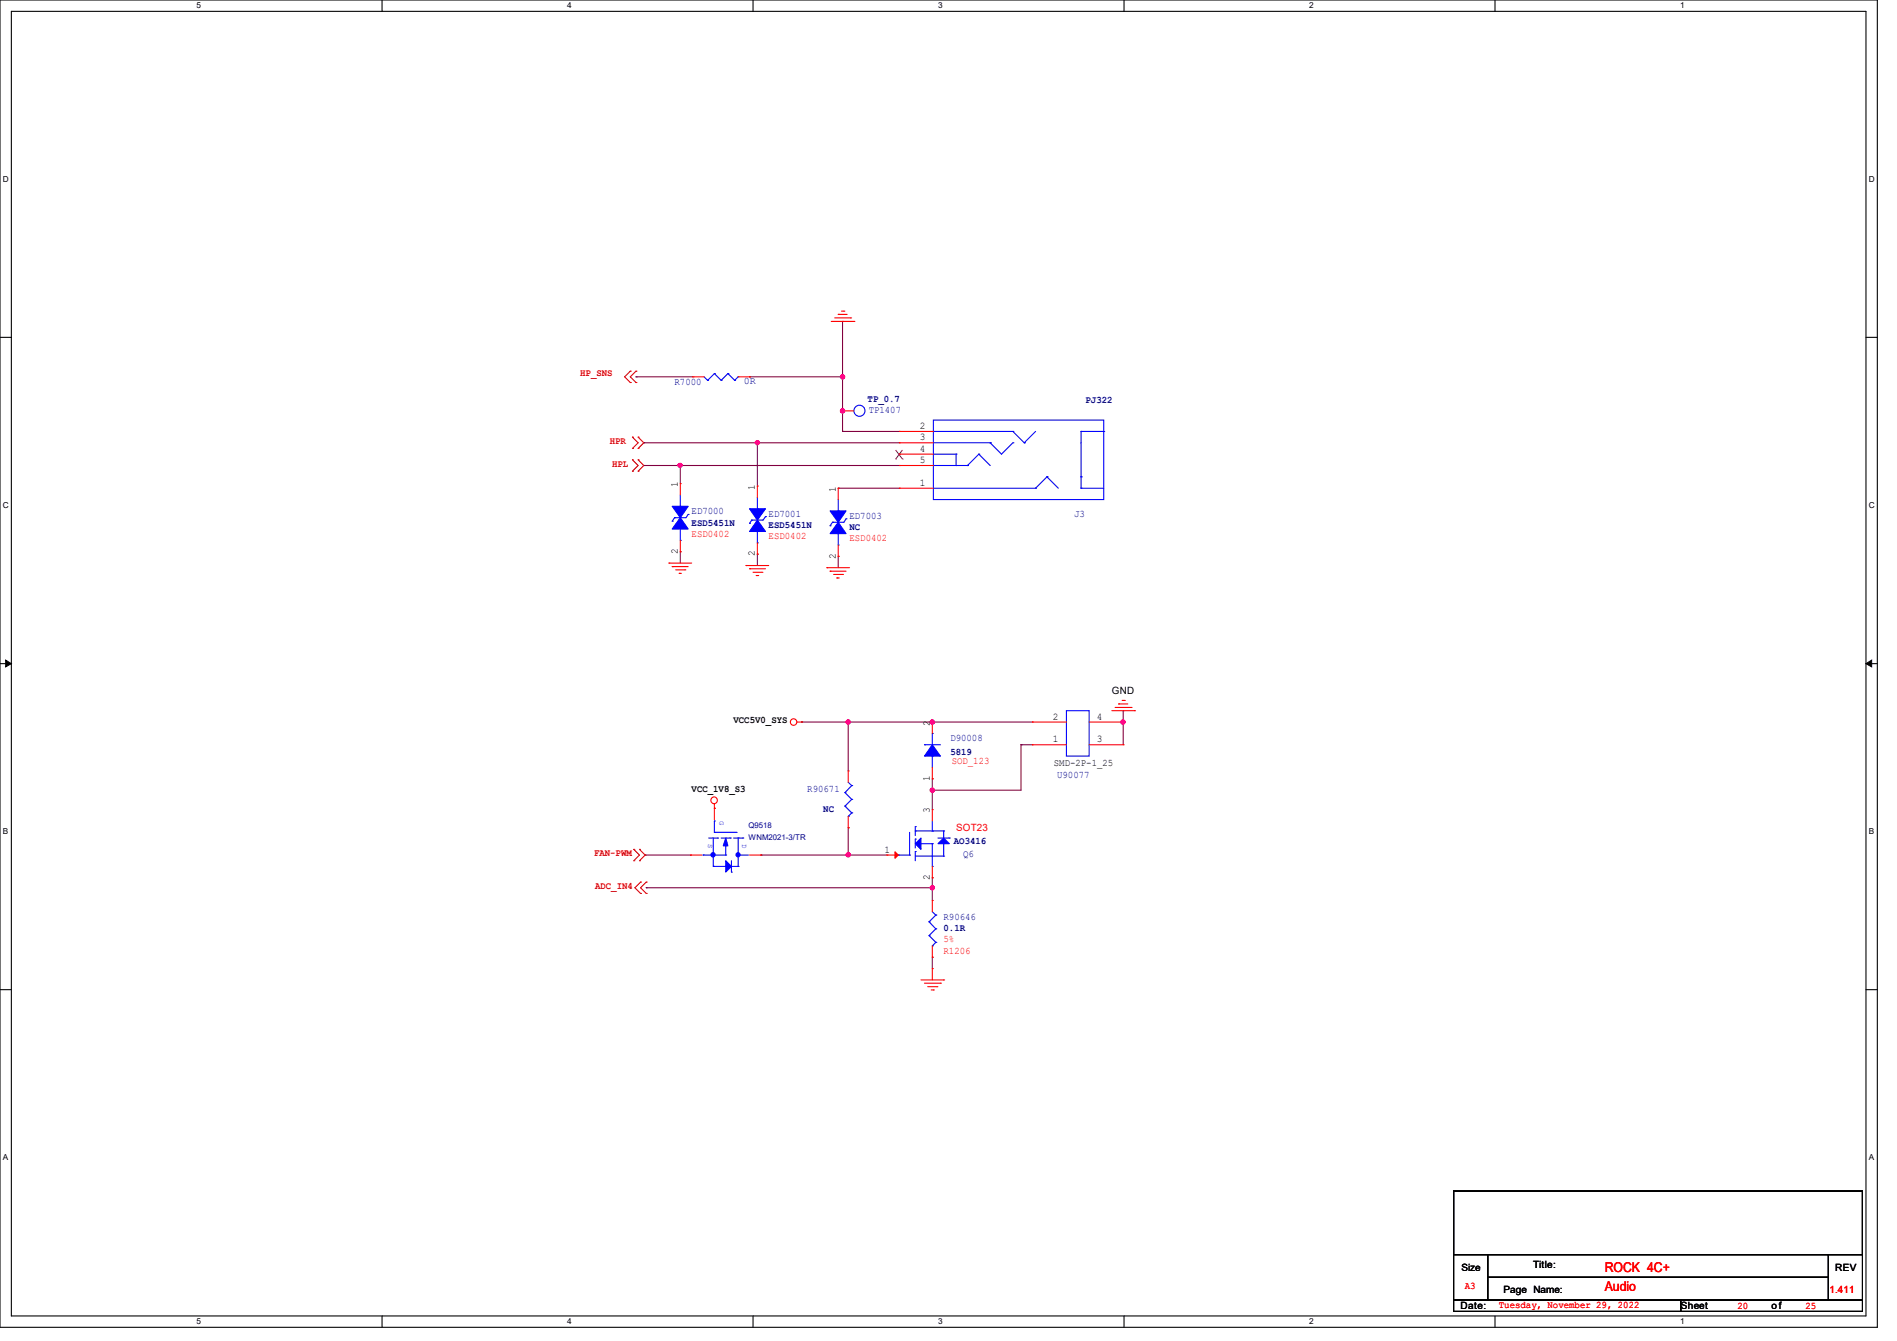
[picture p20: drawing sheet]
<svg xmlns="http://www.w3.org/2000/svg" width="297mm" height="210mm" viewBox="0 0 297 210" stroke-linecap="round" stroke-linejoin="round" font-family="sans-serif">
<defs><g id="words">
<g font-size="2.1" fill="#f00">
<text x="251.2" y="202.1">Audio</text>
<text x="251.2" y="199.1">ROCK 4C+</text>
</g>
<g font-size="1.6" fill="#d50000">
<text x="90.8" y="58.9">HP_SNS</text>
<text x="95.5" y="69.6">HPR</text>
<text x="95.8" y="73.1">HPL</text>
<text x="93" y="134.1">FAN-PWM</text>
<text x="93.2" y="139.2">ADC_IN4</text>
</g>
<g font-size="1.6" fill="#000080">
<text x="105.6" y="60.2">R7000</text>
<text x="116.5" y="60.1">0R</text>
<text x="135.8" y="62.9">TP_0.7</text>
<text x="136" y="64.7">TP1407</text>
<text x="170" y="63.2">PJ322</text>
<text x="108.3" y="80.5">ED7000</text>
<text x="108.3" y="82.3">ESD5451N</text>
<text x="120.3" y="80.9">ED7001</text>
<text x="120.3" y="82.7">ESD5451N</text>
<text x="133" y="81.2">ED7003</text>
<text x="133" y="83.1">NC</text>
<text x="168.2" y="80.9">J3</text>
<text x="148.8" y="116.1">D90008</text>
<text x="148.8" y="118.3">5819</text>
<text x="126.4" y="124.1">R90671</text>
<text x="165.5" y="121.8">U90077</text>
<text x="128.9" y="127.2">NC</text>
<text x="149.3" y="132.1">AO3416</text>
<text x="150.8" y="134.2">Q6</text>
<text x="147.7" y="144">R90646</text>
<text x="147.7" y="145.8">0.1R</text>
</g>
<g font-size="1.6">
<text x="144" y="70.7">4</text>
<text x="144" y="69">3</text>
<text x="144" y="67.2">2</text>
<text x="106.1" y="76.3" transform="rotate(-90 106.1 76.3)">1</text>
<text x="118.2" y="76.7" transform="rotate(-90 118.2 76.7)">1</text>
<text x="130.9" y="77" transform="rotate(-90 130.9 77)">1</text>
<text x="144" y="76.1">1</text>
<text x="144" y="72.5">5</text>
<text x="106.1" y="86.8" transform="rotate(-90 106.1 86.8)">2</text>
<text x="118.2" y="87.1" transform="rotate(-90 118.2 87.1)">2</text>
<text x="130.9" y="87.5" transform="rotate(-90 130.9 87.5)">2</text>
<text x="114.8" y="113.3">VCC5V0_SYS</text>
<text x="145.6" y="113.6" transform="rotate(-90 145.6 113.6)">2</text>
<text x="164.8" y="112.7">2</text>
<text x="171.7" y="112.7">4</text>
<text x="174.1" y="108.7">GND</text>
<text x="164.8" y="116.2">1</text>
<text x="171.7" y="116.2">3</text>
<text x="108.3" y="124">VCC_1V8_S3</text>
<text x="145.6" y="122.3" transform="rotate(-90 145.6 122.3)">1</text>
<text x="165" y="120">SMD-2P-1_25</text>
<text x="145.6" y="127.3" transform="rotate(-90 145.6 127.3)">3</text>
<text x="138.5" y="133.5">1</text>
<text x="145.6" y="137.8" transform="rotate(-90 145.6 137.8)">2</text>
<text x="228.8" y="199">Size</text>
<text x="235.4" y="202.5">Page Name:</text>
<text x="240" y="198.6">Title:</text>
<text x="287.3" y="199">REV</text>
<text x="228.6" y="205">Date:</text>
<text x="263.1" y="205">Sheet</text>
<text x="277.4" y="205">o f</text>
</g>
<g font-size="1.6" fill="#f00">
<text x="108.3" y="84.1">ESD0402</text>
<text x="120.3" y="84.5">ESD0402</text>
<text x="133" y="84.8">ESD0402</text>
<text x="149" y="119.6">SOD_123</text>
<text x="149.7" y="130.2">SOT23</text>
<text x="147.7" y="149.4">R1206</text>
<text x="147.7" y="147.6">5%</text>
<text x="229.3" y="201.8">A3</text>
<text x="286.4" y="202.5">1.411</text>
<text x="234.7" y="204.8">Tuesday, November 29, 2022</text>
<text x="272" y="205">20</text>
<text x="282.7" y="205">25</text>
</g>
<g font-size="1.3">
<text x="30.8" y="1.3">5</text>
<text x="88.8" y="1.3">4</text>
<text x="146.9" y="1.3">3</text>
<text x="205" y="1.3">2</text>
<text x="263.1" y="1.3">1</text>
<text x=".5" y="28.4">D</text>
<text x="292.6" y="28.4">D</text>
<text x=".5" y="79.5">C</text>
<text x="292.6" y="79.5">C</text>
<text x=".5" y="130.6">B</text>
<text x="292.6" y="130.6">B</text>
<text x=".5" y="181.7">A</text>
<text x="292.6" y="181.7">A</text>
<text x="30.8" y="207.4">5</text>
<text x="88.8" y="207.4">4</text>
<text x="146.9" y="207.4">3</text>
<text x="205" y="207.4">2</text>
<text x="263.1" y="207.4">1</text>
</g>
<g font-size="1.2" fill="#000080">
<text x="117.2" y="129.7">Q9518</text>
<text x="117.2" y="131.5">WNM2021-3/TR</text>
</g>
<g font-size="1.1" fill="#00f">
<text x="112.6" y="128.6" transform="rotate(90 112.6 128.6)">G</text>
<text x="110.9" y="132.1" transform="rotate(90 110.9 132.1)">S</text>
<text x="116.2" y="132.1" transform="rotate(90 116.2 132.1)">D</text>
</g>
</g></defs>
<path d="M0 0h293.9v207.9h-293.9zM1.8 1.8h290.3v204.3h-290.3z" fill="none" stroke="#000" stroke-width=".17"/>
<g fill="#fff">
<path d="M30.8 .2h.7v1.4h-.7z"/>
<path d="M30.8 206.2h.7v1.4h-.7z"/>
</g>
<path d="M59.8 0v1.8M59.8 206.1v1.8" fill="none" stroke="#000" stroke-width=".17"/>
<g fill="#fff">
<path d="M88.8 .2h.7v1.4h-.7z"/>
<path d="M88.8 206.2h.7v1.4h-.7z"/>
</g>
<path d="M117.9 0v1.8M117.9 206.1v1.8" fill="none" stroke="#000" stroke-width=".17"/>
<g fill="#fff">
<path d="M146.9 .2h.7v1.4h-.7z"/>
<path d="M146.9 206.2h.7v1.4h-.7z"/>
</g>
<path d="M176 0v1.8M176 206.1v1.8" fill="none" stroke="#000" stroke-width=".17"/>
<g fill="#fff">
<path d="M205 .2h.7v1.4h-.7z"/>
<path d="M205 206.2h.7v1.4h-.7z"/>
</g>
<path d="M234.1 0v1.8M234.1 206.1v1.8" fill="none" stroke="#000" stroke-width=".17"/>
<g fill="#fff">
<path d="M263.1 .2h.6v1.4h-.6z"/>
<path d="M263.1 206.2h.6v1.4h-.6z"/>
<path d="M.5 27.3h.9v1.4h-.9z"/>
<path d="M292.6 27.3h.9v1.4h-.9z"/>
<path d="M.5 78.4h.9v1.4h-.9z"/>
<path d="M292.6 78.4h.9v1.4h-.9z"/>
</g>
<path d="M0 52.8h1.8M292.1 52.8h1.8" fill="none" stroke="#000" stroke-width=".17"/>
<g fill="#fff">
<path d="M.5 129.5h.8v1.4h-.8z"/>
<path d="M292.6 129.5h.8v1.4h-.8z"/>
</g>
<path d="M0 103.9h1.8M292.1 103.9h1.8" fill="none" stroke="#000" stroke-width=".17"/>
<path d="M.9 103.4l.9 .5-.9 .5zM292.1 103.9l.9-.5v1z" fill="#000" stroke="#000" stroke-width=".16"/>
<g fill="#fff">
<path d="M.5 180.5h.8v1.4h-.8z"/>
<path d="M292.6 180.5h.8v1.4h-.8z"/>
</g>
<path d="M0 155h1.8M292.1 155h1.8M227.6 186.5h64v10h-64zM227.6 196.5h5.3v7.1h-5.3zM232.9 196.5h53.4v3.5h-53.4zM286.3 196.5h5.3v7.1h-5.3zM227.6 203.6h35.5v1.8h-35.5zM232.9 200h53.4v3.6h-53.4zM263.1 203.6h28.5v1.8h-28.5z" fill="none" stroke="#000" stroke-width=".17"/>
<g fill="none" stroke="#800040" stroke-width=".17">
<path d="M99.6 59h.1M99.6 59h8.9M117.3 59h.1M117.3 59h14.6M131.9 59h.1M131.9 50.3h.1M131.9 50.3v17.3M100.8 72.9h.1M100.8 69.3h.1M100.8 72.9h40M100.8 69.3h40M106.5 72.9h.1"/>
<path d="M106.5 72.9v2.8M118.6 69.3h.1M118.6 69.3v6.8M131.2 76.5h.1M131.2 76.5h9.6M131.9 67.6h.1M131.9 64.3h.1M131.9 67.6h8.9M106.5 86.4h.1M106.5 86.4v1.8M118.6 86.8h.1M118.6 86.8v1.8"/>
<path d="M131.2 87.1h.1M131.2 87.1v1.8M125.5 113.1h.1M125.5 113.1h36.1M132.8 113.1h.1M132.8 113.1v7.6M146 113.1h.1M159.9 116.6h.1M159.9 116.6v7.1h-13.9M159.9 116.6h1.7M175.9 111.3h.1M175.9 113.1h.1"/>
<path d="M175.9 111.3v5.3M101 133.9h.1M101 133.9h7.1M101.2 139h.1M101.2 139h44.8M119.1 133.9h.1M119.1 133.9h19.8M132.8 129.6h.1M132.8 133.9h.1M132.8 129.6v4.3M146 122h.1M146 123.7h.1"/>
<path d="M146 137.5h.1M146 139h.1M146 122v4.8M146 137.5v3.5M146 149.9h.1M146 149.9v1.8"/>
</g>
<g fill="#f0f" stroke="#f0f" stroke-width=".17">
<circle cx="118.6" cy="69.3" r=".33"/>
<circle cx="175.8" cy="113.1" r=".34"/>
<circle cx="132.8" cy="113.1" r=".34"/>
<circle cx="146" cy="123.7" r=".34"/>
<circle cx="146" cy="113.1" r=".34"/>
<circle cx="146" cy="139" r=".34"/>
<circle cx="106.5" cy="72.9" r=".33"/>
<circle cx="131.9" cy="64.3" r=".34"/>
<circle cx="132.8" cy="133.9" r=".34"/>
<circle cx="131.9" cy="59" r=".34"/>
</g>
<g fill="none" stroke="#f00" stroke-width=".17">
<path d="M108.5 59h.1M108.5 59h1.7M115.6 59h1.7M117.3 59h.1M130.1 50.3h3.6M130.7 49.8h2.5M131.2 49.2h.1M131.2 49.2h1.4M131.7 48.7h.4M132.1 48.7h.1M133.2 49.8h.1M133.7 50.3h.1"/>
<path d="M106.5 75.7h.1M106.5 75.7v1.8M118.6 76.1h.1M118.6 76.1v1.8M131.2 76.5h.1M131.2 76.5v1.7M131.9 64.3h.1M131.9 64.3h1.8M140.8 76.5h.1M140.8 72.9h.1M140.8 71.1h.1M140.8 69.3h.1"/>
<path d="M140.8 67.6h.1M140.8 76.5h5.3M140.8 72.9h5.3M140.8 71.1h5.3M140.8 69.3h5.3M140.8 67.6h5.3M104.7 88.2h.1M104.7 88.2h3.6M105.2 88.7h.1M105.2 88.7h2.5M105.8 89.2h1.4M106.3 89.8h.1"/>
<path d="M106.3 89.8h.4M106.5 86.4h.1M106.5 84.6v1.8M107.2 89.2h.1M116.8 88.6h.1M116.8 88.6h3.6M117.3 89.1h.1M117.3 89.1h2.5M117.9 89.6h1.4M118.4 90.1h.1M118.4 90.1h.4M118.6 86.8h.1"/>
<path d="M118.6 85v1.8M119.3 89.6h.1M129.5 88.9h.1M129.5 88.9h3.5M130 89.5h.1M130 89.5h2.5M130.5 90h1.4M131 90.5h.1M131 90.5h.4M131.2 87.1h.1M131.2 85.3v1.8M131.9 90h.1"/>
<path d="M124.8 113.1h.7M125.5 113.1h.1M146 113.1h.1M146 113.1v1.8M161.6 116.6h.1M161.6 113.1h.1M161.6 113.1h5.4M161.6 116.6h5.4M170.5 113.1h5.4M170.5 116.6h5.4M174.1 111.3h3.5M174.6 110.8h2.5"/>
<path d="M175.1 110.2h.1M175.1 110.2h1.5M175.7 109.7h.3M175.9 116.6h.1M175.9 113.1h.1M176 109.7h.1M177.1 110.8h.1M177.6 111.3h.1M108.1 133.9h.1M108.1 133.9h1.8M111.8 126.6h.1M111.8 125.9v2.5"/>
<path d="M117.3 133.9h1.8M119.1 133.9h.1M132.8 120.7h.1M132.8 129.6h.1M132.8 120.7v1.8M132.8 127.8v1.8M138.9 133.9h.1M138.9 133.9h1.7M146 126.8h.1M146 137.5h.1M146 122h.1M146 120.2v1.8"/>
<path d="M146 126.8v1.8M146 135.7v1.8M144.2 153.5h3.5M144.7 154h2.5M145.2 154.5h1.5M145.8 155h.3M146 151.7h.1M146 141h.1M146 149.9h.1M146 141v1.8M146 148.1v1.8M146 151.7v1.8"/>
<path d="M146.1 155h.1M146.7 154.5h.1M147.2 154h.1M147.7 153.5h.1"/>
<circle cx="124.2" cy="113.1" r=".51"/>
<circle cx="111.8" cy="125.3" r=".52"/>
</g>
<g fill="none" stroke="#d50000" stroke-width=".17">
<path d="M98.7 58.1h.1M98.7 59.9h.1M98.7 58.1l-.9 .9 .9 .9M99.6 58.1h.1M99.6 59.9h.1M99.6 58.1l-.9 .9 .9 .9M99 68.5h.1M99 70.2h.1M99 72h.1M99 73.8h.1M99 68.5l.9 .8-.9 .9M99 72l.9 .9-.9 .9"/>
<path d="M99.9 70.2h.1M99.9 68.5h.1M99.9 73.8h.1M99.9 72h.1M99.9 68.5l.9 .8-.9 .9M99.9 72l.9 .9-.9 .9M99.2 133h.1M99.2 134.8h.1M99.2 133l.9 .9-.9 .9M100.1 134.8h.1M100.1 133h.1M100.1 133l.9 .9-.9 .9"/>
<path d="M100.3 138.1h.1M100.3 139.9h.1M100.3 138.1l-.9 .9 .9 .9M101.2 138.1h.1M101.2 139.9h.1M101.2 138.1l-.9 .9 .9 .9"/>
</g>
<g fill="none" stroke="#00f" stroke-width=".17">
<path d="M110.2 59l.6 .6M110.8 59.6h.1M111.8 58.5h.1M111.8 58.5l-1 1.1M111.8 58.5l1.1 1.1M112.9 59.6h.1M114 58.5h.1M114 58.5l-1.1 1.1M114 58.5l1 1.1M115 59.6h.1M115.6 59h.1M115.6 59l-.6 .6"/>
<path d="M106.5 79.3h.1M106.5 77.5v1.8M118.6 79.7h.1M118.6 77.9v1.8M131.2 78.2v1.8M146.1 65.8h26.7v12.4h-26.7zM146.1 71.1h3.6M146.1 76.5h16M146.1 67.6h12.5M146.1 69.3h8.9M146.1 72.9h5.4M149.7 71.1h.1"/>
<path d="M149.7 72.9h.1M149.7 71.1v1.8M151.5 72.9h.1M153.2 71.1h.1M153.2 71.1l1.8 1.8M153.2 71.1l-1.7 1.8M155 69.3h.1M155 69.3l1.8 1.8 1.8-1.8M158.6 69.3h.1M158.6 67.6h.1M158.6 67.6l1.8 1.7M160.4 69.3h.1"/>
<path d="M162.1 76.5h.1M162.1 67.6l-1.7 1.7M163.9 74.7h.1M163.9 74.7l-1.8 1.8M163.9 74.7l1.8 1.8M169.2 76.5h.1M169.2 74.7h.1M169.2 67.6h.1M169.2 76.5h3.6M169.2 67.6v8.9M169.2 67.6h3.6M172.8 67.6h.1"/>
<path d="M105.2 81.6h.1M105.6 81.1h.1M105.6 81.1l-.4 .5M106.5 84.6h.1M106.5 82.8v1.8M107.7 80.6h.1M107.7 80.6l-.3 .5h-1.8M117.3 82h.1M117.7 81.4h.1M117.7 81.4l-.4 .6M118.6 85h.1M118.6 83.2v1.8"/>
<path d="M119.8 80.9h.1M119.8 80.9l-.3 .5h-1.8M130 82.3h.1M130.3 81.8h.1M130.3 81.8l-.3 .5M131.2 80h.1M131.2 85.3h.1M131.2 83.6v1.7M132.5 81.2h.1M132.5 81.2l-.4 .6h-1.8M144.7 116.6h.1M144.7 116.6h2.5"/>
<path d="M146 118.4h.1M146 114.9h.1M146 114.9v1.7M146 118.4v1.8M167 111.3h3.5v7.1h-3.5zM110.1 133.9h.1M110.1 133.9h3.5M111 131.2h1.4M111.7 135.7h.1M111.7 131.2v4.5M111.7 135.7h1.9M111.8 130.3h.1"/>
<path d="M111.8 128.6h.1M111.8 130.3h3.6M111.8 128.6v1.7M112.4 131.2h.1M112.9 131.2h1.4M113.6 135.7h.1M113.6 133.9h.1M113.6 132.1v1.8M114.3 131.2h.1M114.5 136.6h.1M114.5 134.8v1.8M114.5 135.7h1.1"/>
<path d="M114.9 131.2h1.4M115.6 135.7h.1M115.6 131.2h.1M115.6 133.9h.1M115.6 133.9h1.6M115.6 131.2v4.5M116.3 131.2h.1M132.3 124.1h.1M132.3 126.2h.1M132.3 124.1l1 1.1M132.3 126.2l1 1.1M132.8 127.8h.1"/>
<path d="M132.8 122.5l.5 .5M133.3 123h.1M133.3 125.2h.1M133.3 127.3h.1M133.3 123l-1 1.1M133.3 125.2l-1 1M133.3 127.3l-.5 .5M140.6 133.9h.1M140.6 133.9h1.8M142.4 133.9h.1M142.4 130.3v3.6M143.3 133.3h.1"/>
<path d="M143.3 131.4h.1M143.3 129.5h.1M143.3 130.1h.1M143.3 129.5v1.4M143.3 131.4v1.4M143.3 133.3v1.5M143.3 134.1h4.4M143.3 130.1h4.4M144.2 132.1h1.8M146 130.1h.1M146 132.1h.1M146 135.7h.1"/>
<path d="M146 128.6v1.5M146 132.1v3.6M146.9 131.2h1.7M147.7 134.1h.1M147.7 132.1h.1M147.7 130.1h.1M147.7 130.1v1.1M147.7 132.1v2M148.6 131.2h.1M145.5 144.4h.1M145.5 146.5h.1M145.5 144.4l1 1.1"/>
<path d="M145.5 146.5l1 1.1M146 148.1h.1M146 142.8l.5 .5M146.5 143.3h.1M146.5 145.5h.1M146.5 147.6h.1M146.5 143.3l-1 1.1M146.5 145.5l-1 1M146.5 147.6l-.5 .5"/>
<circle cx="134.6" cy="64.3" r=".87"/>
</g>
<g fill="#00f" stroke="#00f" stroke-width=".17">
<path d="M143.3 132.1l.9-.9v1.8z"/>
<path d="M147.7 131.2l.9 .9h-1.7z"/>
<path d="M113.6 134.8l.9 .9-.9 .9z"/>
<path d="M113.6 131.2l.4 1.3h-.8z"/>
<path d="M117.3 79.7h2.5l-1.2 1.7z" fill-rule="evenodd"/>
<path d="M118.6 81.4l1.2 1.8h-2.5z" fill-rule="evenodd"/>
<path d="M105.2 79.3h2.5l-1.2 1.8z" fill-rule="evenodd"/>
<path d="M106.5 81.1l1.2 1.7h-2.5z" fill-rule="evenodd"/>
<path d="M130 80h2.5l-1.3 1.8z" fill-rule="evenodd"/>
<path d="M131.2 81.8l1.3 1.8h-2.5z" fill-rule="evenodd"/>
<path d="M146 116.6l1.2 1.8h-2.5z" fill-rule="evenodd"/>
<circle cx="115.5" cy="133.9" r=".33"/>
<circle cx="111.6" cy="133.9" r=".34"/>
</g>
<path d="M140.1 133.4l.5 .5-.5 .5z" fill="#f00" stroke="#f00" stroke-width=".17"/>
<path d="M140.2 71.9h.1M140.2 70.5l1.1 1.4M141.3 71.9h.1M141.3 70.5l-1.1 1.4" fill="none" stroke="#804000" stroke-width=".16"/>
<use href="#words"/>
</svg>
